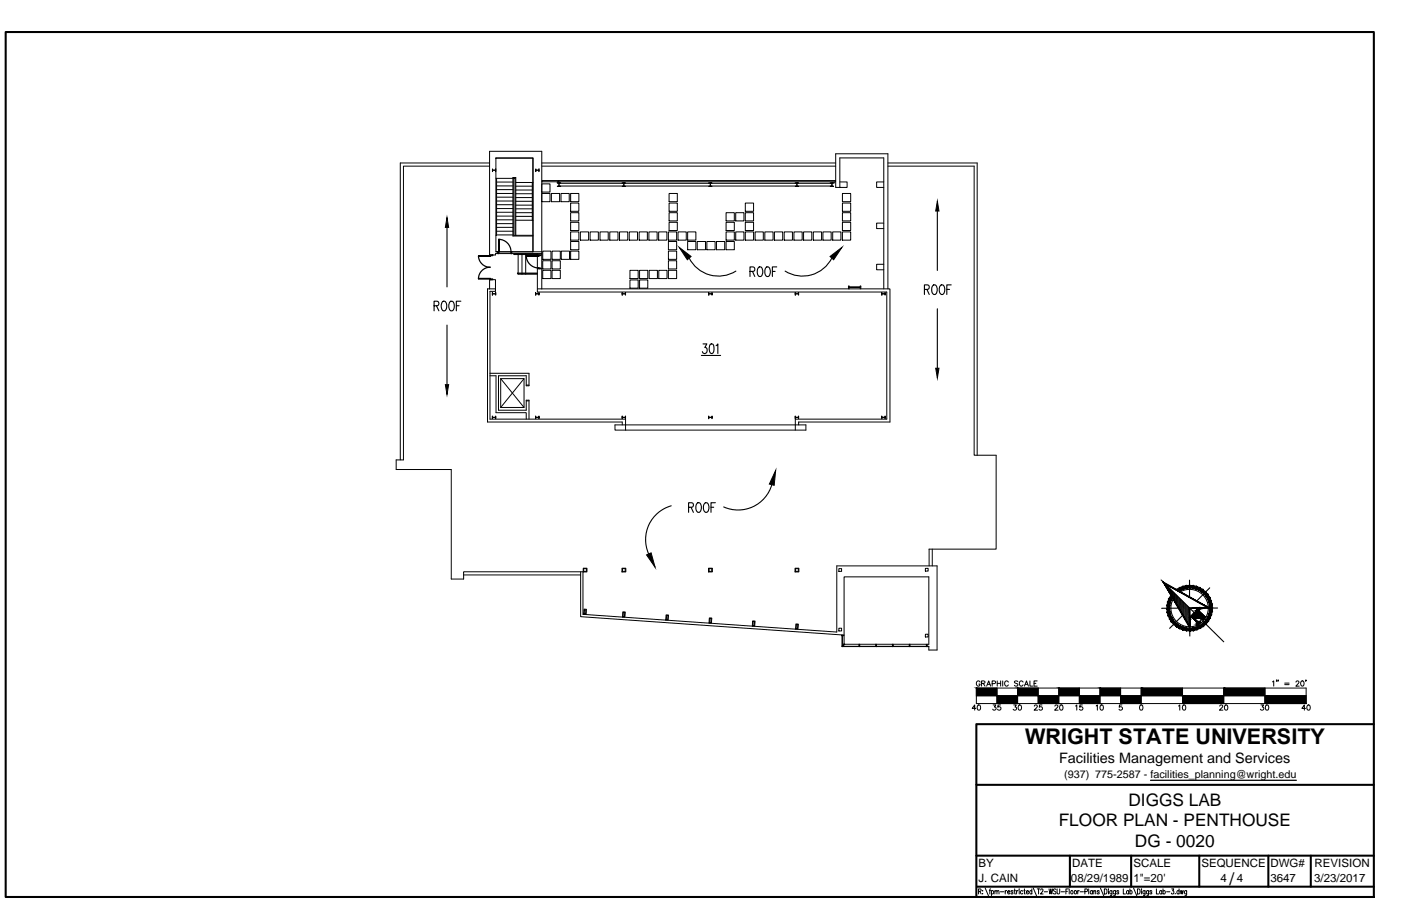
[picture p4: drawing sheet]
<svg xmlns="http://www.w3.org/2000/svg" width="432mm" height="279mm" viewBox="0 0 432 279" stroke-linecap="round" stroke-linejoin="round" font-family="sans-serif">
<defs><g id="words">
<text font-size="6.7" x="315.9" y="229.5">WRIGHT STATE UNIVERSITY</text>
<g font-size="5.3">
<text x="347.8" y="248.4">DIGGS LAB</text>
<text x="326.3" y="254.9">FLOOR PLAN - PENTHOUSE</text>
<text x="349.8" y="261.3">DG - 0020</text>
<text x="378.9" y="272.8">/</text>
</g>
<text font-size="4.4" x="326.4" y="235.4">Facilities Management and Services</text>
<g font-size="3.5">
<text x="301.6" y="267.4">BY</text>
<text x="330.4" y="267.4">DATE</text>
<text x="349.3" y="267.4">SCALE</text>
<text x="370.3" y="267.4">SEQUENCE</text>
<text x="391.6" y="267.4">DWG#</text>
<text x="405.2" y="267.4">REVISION</text>
<text x="301.6" y="272.1">J. CAIN</text>
<text x="330.1" y="272.1">08/29/1989</text>
<text x="349.3" y="272.1">1&quot;=20'</text>
<text x="376.2" y="272.1">4</text>
<text x="381.2" y="272.1">4</text>
<text x="391.6" y="272.1">3647</text>
<text x="405.1" y="272.1">3/23/2017</text>
</g>
<text font-size="3.3" x="328" y="240">(937) 775-2587 - facilities_planning@wright.edu</text>
</g></defs>
<!-- layer: A-EXISTING -->
<g fill="none" stroke="#000" stroke-width=".31">
<path d="M150.9 51.2h-26.6v90.6h-2.2v3h17v33.8h3.8v-2.3h36.8v13.2l78.2 5.4v-20.4h30.9v26h-2.5v-1.2h-26.6M150.9 50.3h-27.5v91.5M151.8 52.5v-.4v.8v-.3M151.8 52.5v.1M151.9 52.5h.8M152.6 52.5l.2-.4v.8v-.3M152.6 52.5l.1 .1M152.8 48.7h11.5v29h-11.5zM152.8 55h5.3M152.8 48.7h11.5v29M153 55v17.6h-.2M153 56.1h5.1"/>
<path d="M153 57.3h5.1M153 58.5h5.1M153 59.7h5.1M159 57.4h5.1M159 56.3h5.3M159 58.6h5.1M159 59.7h5.1M164.1 56.3v11.7h.2M165.2 52.5l-.1-.4v.8l.1-.3M165.2 52.5l-.1 .1M165.2 52.5h.8M166 52.5v.1"/>
<path d="M166 52.4v.1M166.1 52.4v-.3v.8v-.3M167 59.7h2.5v2.5h-2.5zM167 56.7h2.5v2.5h-2.5zM167 50.3h90.6M167 51.2h90.6M169.9 59.7h2.6v2.5h-2.6zM171.8 56.1v.3M172.2 56.1v-.4h-5.1v.4h90.4v-.4h-85.2v.4M172.2 56.4v.1M172.2 56.4h-.4h1h-.5M172.2 57.4l-.4 .1h1l-.5-.1"/>
<path d="M172.2 57.4h.1M172.3 57.4h.1M172.3 56.5v.9M172.3 56.5h84.1M172.3 57.4h84.1M172.3 56.4v.1M172.9 59.7h2.5v2.5h-2.5zM175.9 59.7h2.5v2.5h-2.5zM192.2 56.4v.1M192.2 56.4h-.5h1.1h-.5M192.2 57.4l-.5 .1h1.1l-.5-.1M192.2 57.4h.1"/>
<path d="M192.2 56.5v.9M192.3 57.4h.1M192.3 56.5v.9M192.3 56.4v.1M206.2 59.7h2.6v2.5h-2.6zM218.9 56.4v.1M218.9 56.4h-.5h1.1h-.5M218.9 57.4l-.5 .1h1.1l-.5-.1M218.9 57.4h.1M218.9 56.5v.9M219 57.4h.1M219 56.5v.9"/>
<path d="M219 56.4v.1M245.6 56.4v.1M245.6 56.4h-.5h1h-.4M245.6 57.4l-.5 .1h1l-.4-.1M245.6 57.4h.1M245.6 56.5v.9M245.7 56.4l-.1 .1M256.4 56.4v.1M256.4 56.4h-.5h1h-.4M256.4 57.4l-.5 .1h1l-.4-.1M256.4 57.4h.1M256.4 56.5v.9"/>
<path d="M257.1 56.1l-.2 .3M258.8 56.1h2.3v1.7h-2.3v-9.1h13.6v40.4M259.2 57.8h-1.6v-10.4h16.1v41.7M259.6 59.7h2.6v2.5h-2.6zM272.4 56.1h-2.2v1.7h2.2M273.7 51.2h26.5v89.2h6.8v28.9h-20.6v5.2M273.7 50.3h27.5v90.1M152.8 77.7h.7v.5M153 72.4h5.1M153 60.8h5.1M153 62h5.1M153 63.1h5.1"/>
<path d="M153 64.3h5.1M153 65.5h5.1M153 66.6h5.1M153 67.8h5.1M153 69h5.1M153 70.1h5.1M153 71.3h5.1M153.5 78.2h-.8v.4h-1.8v-31.9h16.1v42.4M153.5 77.7h13.5M153.5 78.2h13.5M158.8 72.6v-17.6h-.5v17.6h6M159 67.9h5.1"/>
<path d="M159 60.9h5.1M159 62.1h5.1M159 63.3h5.1M159 64.4h5.1M159 65.6h5.1M159 66.7h5.1M159 72.6v-17.8h-.9v18h6.2M159.7 78.2v.1M159.7 78.5v5.7M160.9 78.2v.1M160.9 78.5v5.7M162 78.2v.1"/>
<path d="M162 78.5v5.7M165.6 78.2v11.9h107.7v39.2h-28.2v3.3M165.6 78.3h-7.2v.2h7.2M165.6 78.6h1.4M167.3 77.4h2.5v2.6h-2.5zM170.2 77.4h2.5v2.6h-2.5zM173 77.4h2.5v2.6h-2.5zM175.9 71.5h2.5v2.6h-2.5zM175.9 68.6h2.5v2.5h-2.5zM175.9 65.6h2.5v2.5h-2.5zM175.9 62.6h2.5v2.6h-2.5zM175.9 74.5h2.5v2.5h-2.5z"/>
<path d="M175.9 77.4h2.5v2.6h-2.5zM178.9 71.5h2.5v2.6h-2.5zM181.9 71.5h2.5v2.6h-2.5zM184.9 71.5h2.6v2.6h-2.6zM187.9 71.5h2.6v2.6h-2.6zM190.9 71.5h2.6v2.6h-2.6zM193.9 71.5h2.6v2.6h-2.6zM197 71.5h2.5v2.6h-2.5zM200 71.5h2.5v2.6h-2.5zM203 71.5h2.5v2.6h-2.5zM206 77.4h2.5v2.6h-2.5zM206 74.5h2.5v2.5h-2.5z"/>
<path d="M206 71.5h2.5v2.6h-2.5zM206.2 68.6h2.6v2.5h-2.6zM206.2 65.6h2.6v2.5h-2.6zM206.2 62.6h2.6v2.6h-2.6zM209 71.5h2.5v2.6h-2.5zM211.9 71.5h2.6v2.6h-2.6zM211.9 74.5h2.6v2.5h-2.6zM214.9 74.5h2.5v2.5h-2.5zM217.9 74.5h2.5v2.5h-2.5zM220.8 74.5h2.6v2.5h-2.6zM223.8 71.5h2.5v2.6h-2.5zM223.8 74.5h2.5v2.5h-2.5z"/>
<path d="M223.8 68.6h2.5v2.5h-2.5zM223.8 65.6h2.5v2.5h-2.5zM226.8 71.5h2.5v2.6h-2.5zM226.8 65.6h2.5v2.5h-2.5zM229.7 71.5h2.6v2.6h-2.6zM229.7 68.6h2.6v2.5h-2.6zM229.7 65.6h2.6v2.5h-2.6zM229.7 62.6h2.6v2.6h-2.6zM232.7 71.5h2.6v2.6h-2.6zM235.7 71.5h2.6v2.6h-2.6zM238.7 71.5h2.5v2.6h-2.5zM241.7 71.5h2.5v2.6h-2.5z"/>
<path d="M244.7 71.5h2.5v2.6h-2.5zM247.7 71.5h2.5v2.6h-2.5zM250.7 71.5h2.5v2.6h-2.5zM253.6 71.5h2.6v2.6h-2.6zM256.6 71.5h2.6v2.6h-2.6zM259.6 71.5h2.6v2.6h-2.6zM259.6 68.6h2.6v2.5h-2.6zM259.6 65.6h2.6v2.5h-2.6zM259.6 62.6h2.6v2.6h-2.6zM272.4 68.8h-2.2v1.7h2.2M150.9 89.1v-2.9h1.8v3.6h-1.7v39.5h41.8v3.3M151.8 90.6l-.1-.4v.8l.1-.4"/>
<path d="M151.8 90.5v.1M151.8 90.6h.1M151.8 90.6h1M152.7 89.1h-2.4v41h41.5v.9M152.7 90.6h.1M152.8 90.5l-.1 .1M152.8 90.6v-.4v.8v-.4M159.7 84.4v.2h5.9M160.9 84.4v.2M162 84.4v.2M165.1 90.6v-.4v.8v-.4M165.1 90.5v.1"/>
<path d="M165.1 90.6h.1M165.2 90.6h.9M165.6 89.1h1.4M165.6 84.2h-6.1v.2h6.1M165.6 82.9h1.4M166.1 90.6h.1M166.1 90.5v.1M166.1 90.6v-.4v.8v-.4M167 89.1h107.3v41h-28.2v.9M167.3 80.4h2.5v2.5h-2.5zM167.3 83.4h2.5v2.5h-2.5zM170.2 80.4h2.5v2.5h-2.5z"/>
<path d="M170.2 83.4h2.5v2.5h-2.5zM191.8 90.6l-.1-.4v.8l.1-.4M191.8 90.5v.1M191.8 90.6h.1M191.8 90.6h1M192.7 90.6h.1M192.8 90.5l-.1 .1M192.8 90.6v-.4v.8v-.4M194.2 83.4h2.5v2.5h-2.5zM194.2 86.3h2.5v2.6h-2.5zM197.1 83.4h2.6v2.5h-2.6zM197.1 86.3h2.6v2.6h-2.6z"/>
<path d="M200.1 83.4h2.5v2.5h-2.5zM203 83.4h2.6v2.5h-2.6zM206 80.4h2.5v2.5h-2.5zM206 83.4h2.5v2.5h-2.5zM218.5 90.6l-.1-.4v.8l.1-.4M218.5 90.5v.1M218.5 90.6h.1M218.5 90.6h.9M219.4 90.6h.1M219.4 90.5v.1M219.4 90.6l.1-.4v.8l-.1-.4M246.1 90.6h.1"/>
<path d="M246.1 90.6h-1v-.4v.8v-.4h1M246.1 90.5v.1M246.1 90.6v-.4v.8v-.4M261.5 89.1v-.9h.2v.9M261.7 88.7h3.4M261.7 88.4h3.4M265.1 89.1v-.9h.2v.9M272.4 81.5h-2.2v1.7h2.2M272.7 90.6h.1M272.8 90.6h-1v-.4v.8v-.4h1M272.8 90.5l-.1 .1M272.8 90.6v-.4v.8v-.4"/>
<path d="M151 115.9h1.9v11.4h9.3v2M151 115.1h12v3.9h-.8v-3.1h-8.6v10.6h8.6v-3.1h.8v5.9M154.3 116.8h7.2v8.9M154.3 116.8l7.2 8.9h-7.2M154.3 116.8v8.9M161.5 116.8l-7.2 8.9M162.2 118.8h.8M151.8 128.7l-.1-.4v.8l.1-.4M151.8 128.6v.1M151.8 128.7h.1M151.8 128.7h1M152.7 128.7h.1"/>
<path d="M152.8 128.6l-.1 .1M152.8 128.7v-.4v.8v-.4M162.2 123.6h.8M165.1 128.7v-.4v.8v-.4M165.1 128.6v.1M165.1 128.7h.1M165.2 128.7h.9M166.1 128.6v.1M166.1 128.7v-.4v.8v-.4M189.5 131h58.9v1.6h-58.9zM191.7 128.3l.1 .8zM191.8 128.6v.1"/>
<path d="M191.8 128.7h1M192.8 128.6v.1M192.8 128.7v-.4v.8v-.4M218.4 128.3l.1 .8zM218.5 128.6v.1M218.5 128.7h.9M219.4 128.7h.1M219.4 128.6v.1M219.4 128.7l.1-.4v.8l-.1-.4M245.1 128.3v.8zM245.2 128.7h.9M246.1 128.7h.1"/>
<path d="M246.1 128.6v.1M246.1 128.7v-.4v.8v-.4M271.8 128.3v.8zM271.8 128.7h1M272.7 128.7h.1M272.8 128.6l-.1 .1M272.8 128.7v-.4v.8v-.4M142.9 177.3h36.1M179 176.3v13.9l80.4 5.6M179.8 175.2h1.1v1.2h-1.1zM179.9 175.4h.8v.8h-.8zM191.7 175.2h1.2v1.2h-1.2z"/>
<path d="M191.9 175.4h.8v.8h-.8zM218.4 175.2h1.2v1.2h-1.2zM218.5 175.4h.9v.8h-.9zM245 175.2h1.2v1.2h-1.2zM245.2 175.4h.9v.8h-.9zM258.5 175.4h.9v.8h-.9zM285.2 175.3h.9v.8h-.9zM287.3 169.3v5.2M180 187.8l.7 .1v1.6l-.8-.1zM180.1 188l.5 .1-.1 1.2h-.4zM192 188.7h.7l-.1 1.6h-.7zM192.1 188.9h.4v1.2h-.5z"/>
<path d="M205.3 189.6l.8 .1-.2 1.5h-.7zM205.5 189.8h.4l-.1 1.3h-.4zM218.6 190.6h.8l-.1 1.6-.8-.1zM218.8 190.7h.4l-.1 1.3h-.4zM232 191.5h.7l-.1 1.6h-.7zM232.1 191.7h.5l-.1 1.2h-.5zM245.3 192.4l.8 .1-.2 1.5h-.7zM245.5 192.6h.4l-.1 1.3h-.4zM258.5 193.7h.9v.9h-.9zM259.4 195.8h.8v.3h-.8zM259.5 196v3.2M259.6 196v3.2"/>
<path d="M259.7 199.4h26.6M260.2 198.5l.2 .2-.9 .7zM260.2 195.8v-17.9h26.1v20.8h-.5M260.2 196.1v2.4M260.4 198.7h25.1M264.7 198.7h.3l-.1 .7zM269.9 198.7h.2v.7zM275.1 198.7h.2l-.1 .7zM280.2 198.7h.3l-.2 .7zM285.2 195.6h.9v.8h-.9zM285.5 198.7h.3v.7h-.3z"/>
</g>
<!-- layer: A-DOOR -->
<g fill="none" stroke="#000" stroke-width=".38">
<path d="M147.5 79a3.6 3.6 0 0 0 3.6 3.4M147.5 78.8h3.6v.2h-3.6zM151.1 78.6h.8v.2h-.8zM153.5 77.7h.2v.5h-.2zM153.7 73.8a3.8 3.8 0 0 1 3.8 3.8M153.7 73.8h.2v3.9h-.2zM157.5 77.7h.2v.5h-.2zM162.2 78.8a3.8 3.8 0 0 0 3.8 3.8M162.2 78.8h3.8v.2h-3.8zM166 78.6h.6v.2h-.6zM147.5 85.9h3.6v.1h-3.6zM151.1 82.4a3.6 3.6 0 0 0-3.6 3.6"/>
<path d="M151.1 86h.8v.2h-.8zM166 82.6h.6v.3h-.6z"/>
</g>
<!-- layer: BORDER -->
<path d="M1.7 9.9h421.7v266.7h-421.7zM423.4 223.3h-122.5v53.3M300.9 242h122.5M300.9 263.9h122.5M301.1 273.4h122.3M329.7 263.9v9.5M348.6 263.9v9.5M369.6 263.9v9.5M390.9 263.9v9.5M404 263.9v9.5" fill="none" stroke="#000" stroke-width=".63"/>
<!-- layer: BORDER-NOTE -->
<path d="M354.6 240.6h45" fill="none" stroke="#000" stroke-width=".38"/>
<g fill="none" stroke="#000" stroke-width=".31">
<path d="M301.6 274.9l.7-.1v-.6l-.7-.1v1.6M302 274.9l.4 .8M302.9 274.6h.1M302.9 275.6h.1M303.6 273.8l1 2.4M304.9 274.6h.4M305.3 274.1l-.2 .3v1.3M305.6 274.9l.1-.2a.44 .44 0 0 1 .6 .5 .44 .44 0 0 1-.7 .3M305.6 274.6v1.6M306.6 275l.3-.4 .3 .1 .1 1M306.6 274.6v1.1M307.3 275l.3-.4 .2 .1 .1 1"/>
<path d="M308.3 275h1.1M309.8 274.6v1.1M310.3 274.6l-.5 .5M310.6 275.1h.6l-.1-.4a.44 .44 0 0 0-.5 .5 .44 .44 0 0 0 .6 .3M312.2 274.9l-.2-.3-.4 .1v.3l.6 .5-.2 .2-.4-.2M312.6 274.6h.3M312.7 274.1v1.3l.3 .3M313.3 274.6v1.1M313.8 274.6l-.5 .5M314.1 274.2h.1M314.1 274.6v1.1M315.2 274.9l-.1-.2a.45 .45 0 0 0-.6 .5 .45 .45 0 0 0 .7 .3"/>
<path d="M315.6 274.6h.3M315.7 274.1v1.3l.3 .3M316.3 275.1h.7l-.1-.4a.44 .44 0 0 0-.6 .5 .44 .44 0 0 0 .7 .3M318 274.9l-.1-.2a.44 .44 0 0 0-.6 .5 .44 .44 0 0 0 .7 .3M318 274.1v1.6M318.4 273.8l1.1 2.4M319.7 274.1h.8M320.1 274.1v1.6M320.8 274.5v-.1a.36 .36 0 0 1 .5-.2 .36 .36 0 0 1 .1 .5l-.7 1h.8M321.8 275h1M323.3 274.1l.3 1.6 .3-1.6 .3 1.6 .3-1.6M325.5 274.3l-.3-.2-.5 .2 .1 .4 .5 .3a.42 .42 0 0 1 0 .7 .42 .42 0 0 1-.6-.2"/>
<path d="M325.8 274.1l.1 1.4 .3 .2 .2-.1 .2-.3v-1.2M327 275h1.1M328.5 274.9h.5M329.3 274.1h-.8v1.6M329.5 274.1v1.6M332.2 274.6v1.1M332.6 274.6l-.4 .5M332.9 275h1M334.4 275l.6-.1 .1-.7-.7-.1v1.6M335.5 274.1v1.6M336.7 274.9l-.1-.2a.44 .44 0 0 0-.6 .5 .44 .44 0 0 0 .7 .3M336.7 274.6v1.1"/>
<path d="M337.1 275l.3-.4 .3 .1v1M337.1 274.6v1.1M338.8 274.9l-.2-.3-.4 .1v.3l.6 .5-.2 .2-.4-.2M339.1 273.8l1.1 2.4M340.4 274.1a.78 .78 0 0 1 .8 .8 .78 .78 0 0 1-.8 .8zM341.6 274.2h.1M341.6 274.6v1.1M342.7 274.6v1.5l-.5 .1M342.7 274.9l-.1-.2a.44 .44 0 0 0-.6 .5 .44 .44 0 0 0 .7 .3M343.8 274.6v1.3l-.3 .3h-.2M343.8 274.9l-.1-.2a.45 .45 0 0 0-.6 .5 .45 .45 0 0 0 .7 .3M344.8 274.9l-.2-.3-.4 .1v.3l.6 .5-.2 .2-.4-.2"/>
<path d="M346.2 274.1v1.6h.7M347.9 274.9l-.2-.2a.44 .44 0 0 0-.5 .5 .44 .44 0 0 0 .7 .3M347.9 274.6v1.1M348.2 274.9l.2-.2a.44 .44 0 0 1 .5 .5 .44 .44 0 0 1-.7 .3M348.2 274.1v1.6M349.3 273.8l1.1 2.4M350.6 274.1a.78 .78 0 0 1 .8 .8 .78 .78 0 0 1-.8 .8zM351.8 274.2h.1M351.8 274.6v1.1M352.9 274.6v1.5l-.5 .1M352.9 274.9l-.1-.2a.44 .44 0 0 0-.6 .5 .44 .44 0 0 0 .7 .3M354 274.6v1.3l-.2 .3h-.3"/>
<path d="M354 274.9l-.1-.2a.44 .44 0 0 0-.6 .5 .44 .44 0 0 0 .7 .3M355 274.9l-.2-.3-.4 .1v.3l.6 .5-.2 .2-.4-.2M356.4 274.1v1.6h.7M358.1 274.9l-.2-.2a.44 .44 0 0 0-.5 .5 .44 .44 0 0 0 .7 .3M358.1 274.6v1.1M358.5 274.9l.1-.2a.45 .45 0 0 1 .6 .5 .45 .45 0 0 1-.7 .3M358.5 274.1v1.6M359.6 275h1M361.1 274.1h.7l-.4 .6a.45 .45 0 0 1 .4 .7 .45 .45 0 0 1-.8 0M362.2 275.6h.1M363.4 274.9l-.1-.2a.44 .44 0 0 0-.6 .5 .44 .44 0 0 0 .7 .3M363.4 274.1v1.6"/>
<path d="M363.8 274.6l.2 1.1 .3-1.1 .2 1.1 .2-1.1M365.7 274.6v1.5l-.5 .1M365.7 274.9l-.1-.2a.44 .44 0 0 0-.6 .5 .44 .44 0 0 0 .7 .3"/>
<circle cx="330.4" cy="275.1" r=".48"/>
<circle cx="331.5" cy="275.1" r=".49"/>
</g>
<!-- layer: ROOM-NUMBER -->
<path d="M216.2 109.6h5.9M216.7 106.1h1.2l-.7 1.1a.9 .9 0 0 1 .7 1.1 .9 .9 0 0 1-1.2 .6l-.2-.5M218.9 106.2l.5-.1a1.38 1.38 0 0 1 .7 1.7l-.3 1.1-.6 .1a2.28 2.28 0 0 1-.3-2.8zM220.7 106.6l.5-.5v2.9" fill="none" stroke="#000" stroke-width=".34"/>
<!-- layer: A-NOTE -->
<g fill="none" stroke="#000" stroke-width=".34">
<path d="M137.8 70.1v18.4M212.4 79.6a10.1 10.1 0 0 0 14.4 4M256.4 79.6a10.1 10.1 0 0 1-14.4 4M288.9 65.1v18.3M133.8 94.3l1.3-.1 .2-.5-.2-.7-1.3-.1v3M134.5 94.3l.8 1.6M136.4 93l.2-.1a1.29 1.29 0 0 1 1.1 1.8l-.1 .4a.74 .74 0 0 1-.7 .8 .74 .74 0 0 1-.8-.8l-.1-1.1zM138.7 93l.3-.1a1.29 1.29 0 0 1 1 1.8l-.1 .4a.74 .74 0 0 1-.7 .8 .74 .74 0 0 1-.8-.8l-.1-1.1zM140.6 94.3h.9M142 92.9h-1.4v3M231.2 83.7h.9a.73 .73 0 0 0 .6-.7 .73 .73 0 0 0-.6-.7h-.9v3M231.9 83.7l.7 1.6"/>
<path d="M233.8 82.4l.2-.1a1.39 1.39 0 0 1 1 2.3 .72 .72 0 0 1-.4 .6 .72 .72 0 0 1-.8-.1l-.4-1 .1-1.1zM236.1 82.4l.3-.1a1.39 1.39 0 0 1 .9 2.3 .72 .72 0 0 1-.4 .6 .72 .72 0 0 1-.8-.1l-.4-1 .1-1.1zM238.1 83.7h.8M239.4 82.3h-1.3v3M284.9 89.3h1l.5-.6a.64 .64 0 0 0-.5-.8h-1v2.9M285.7 89.3l.7 1.5M287.6 88l.2-.1a1.39 1.39 0 0 1 .9 2.2 .72 .72 0 0 1-1.1 .5l-.4-.9v-1.2zM288.9 95.2v18.4M289.9 88l.2-.1a1.39 1.39 0 0 1 1 2.2 .72 .72 0 0 1-1.2 .5l-.4-.9 .1-1.2zM291.8 89.3h.9M293.2 87.9h-1.4v2.9M137.8 100.3v18.3"/>
<path d="M206.9 156a10.8 10.8 0 0 0-7 14.8M212.2 156.4h1l.5-.5a.64 .64 0 0 0-.5-.9h-1v3M213 156.4l.7 1.6M214.9 155.2l.2-.2a1.39 1.39 0 0 1 .9 2.3 .72 .72 0 0 1-1.1 .5l-.4-.9 .1-1.2zM217.2 155.2l.2-.2a1.39 1.39 0 0 1 1 2.3 .72 .72 0 0 1-1.2 .5l-.4-.9 .1-1.2zM219.1 156.4h.9M220.5 155h-1.4v3M237.9 149.5a10.8 10.8 0 0 1-14.9 6.8"/>
</g>
<path d="M137.8 67.1l.5 3h-1zM209.3 76.3l3.7 2.8-1.1 1zM255.8 79.1l3.7-2.8-2.6 3.8zM288.9 62l.5 3.1h-1zM137.3 118.6h1l-.5 3.1zM288.4 113.6h1l-.5 3zM239.1 145l-.5 4.7-1.5-.4zM199.3 171.1l1.4-.6 1.2 4.4z" fill="#000" stroke="#000" stroke-width=".31"/>
<!-- layer: NORTH -->
<g fill="#000" stroke="#000" stroke-width=".31">
<path d="M367.2 189.9l-.3 .6zM369.3 192l-.1 .2zM369.4 192l-.2 .2zM369.5 192l-.3 .3zM369.5 192l-.3 .4zM369.5 187.8l-.1 .1zM369.8 191.8l-.4 .6zM370.3 189.3l1.1 1-1.9 .4z"/>
<path d="M360.8 183.7l.7 .4-1.2 .5zM360.3 184.6l.7 .3 .5-.8zM360.3 184.6l.7 .3-1.1 .7zM359.9 185.6l.8 .2 .3-.9zM359.9 185.6l.8 .2-1 .9zM359.7 186.7h.8l.2-.9zM359.7 186.7h.8l-.9 1zM360.5 186.7l-.9 1h.8zM359.6 187.7h.8l-.7 1.1zM360.4 187.7l-.7 1.1 .9-.1zM359.7 188.8l.9-.1-.6 1.1zM360.6 188.7l-.6 1.1 .8-.2zM360 189.8l.8-.2-.4 1.2zM360.8 189.6l-.4 1.2 .8-.4zM360.4 190.8l.8-.4-.2 1.3zM361.2 190.4l-.2 1.3 .7-.5zM361 191.7l.7-.5v1.3zM361.7 191.2v1.3l.6-.5z"/>
<path d="M361.7 192.5l.6-.5 .3 1.3zM362.3 192l.3 1.3 .4-.7zM363 192.6l.5 1.2-.9-.5zM363 192.6l.5 1.2 .4-.7zM363.9 193.1l.6 1.1-1-.4zM363.9 193.1l.6 1.1 .3-.8zM364.8 193.4l.8 1.1-1.1-.3zM364.8 193.4l.8 1.1 .1-.8zM365.7 193.7l1 .9-1.1-.1zM365.7 193.7l1 .9v-.9zM366.7 193.7l1.1 .8-1.1 .1zM366.7 193.7l1.1 .8-.1-.9zM367.7 193.6l1.2 .6-1.1 .3zM367.7 193.6l1.2 .6-.3-.8zM368.6 193.4l1.3 .4-1 .4zM368.6 193.4l1.3 .4-.4-.7zM369.5 193.1l1.3 .1-.9 .6zM369.5 193.1l1.3 .1-.5-.7zM370.3 192.5h1.4l-.9 .7zM370.3 192.5h1.4l-.6-.6zM371.1 191.9l1.3-.2-.7 .8zM371.7 191.1l-.6 .8 1.3-.2zM371.7 191.1l1.2-.4-.5 1zM372.2 190.3l-.5 .8 1.2-.4zM372.2 190.3l1.2-.6-.5 1zM372.5 189.4l-.3 .9 1.2-.6zM372.5 189.4l1.1-.8-.2 1.1zM372.8 188.5l-.3 .9 1.1-.8zM373.7 187.5l-.1 1.1-.8-.1zM372.8 187.5v1l.9-1zM373.6 186.4l.1 1.1h-.9zM372.8 186.5v1l.8-1.1zM373.3 185.3l.3 1.1-.8 .1zM372.5 185.6l.3 .9 .5-1.2zM372.9 184.3l.4 1-.8 .3zM372.2 184.7l.3 .9 .4-1.3zM372.3 183.4l.6 .9-.7 .4zM371.7 183.9l.5 .8 .1-1.3zM371.6 182.6l.7 .8-.6 .5zM371.6 182.6l-.6 .5 .7 .8zM370.8 181.8l.8 .8-.6 .5zM370.8 181.8l-.5 .7 .7 .6zM369.8 181.3l1 .5-.5 .7zM369.8 181.3l-.3 .7 .8 .5zM368.9 180.9l.9 .4-.3 .7zM368.9 180.9l-.3 .8 .9 .3zM367.8 180.6l1.1 .3-.3 .8zM367.8 180.6l-.1 .8 .9 .3zM366.7 180.5l1.1 .1-.1 .8zM366.7 180.5v.8l1 .1zM365.7 180.6l1-.1v.8zM365.7 180.6l.1 .8 .9-.1zM364.6 180.8l1.1-.2 .1 .8zM364.6 180.8l.2 .8 1-.2zM363.6 181.2l1-.4 .2 .8zM363.6 181.2l.4 .8 .8-.4zM362.7 181.8l.9-.6 .4 .8zM362.7 181.8l.4 .6 .9-.4z"/>
<path d="M358.5 179.4l8 14 .2-.1zM358.5 179.4l.6 .7 7.6 13.2zM358.5 179.4l.6 .7 13.8 7.5zM359.1 180.1l13.8 7.5-.9-.3zM366.8 187.7l6.1-.1-.9-.3zM366.5 187.4l5.5-.1-5.2 .4zM366.5 187.4l.3 6v-5.7zM366.5 187.4l.3 6h-.3z"/>
<path d="M367.2 189.9l-.3 .6 .7-.9zM367.6 189.6l-.7 .9z"/>
<path d="M368 189.1l-.8 1zM368 189.1l-.7 1.1z"/>
<path d="M367.7 190.4l-.1 .2 1.6 1.3zM367.6 190.6l1.6 1.3-.1 .1z"/>
<path d="M368 189.1l-.7 1.1 1.2-1zM367.3 190.2l1.2-1-.9 1.4z"/>
<path d="M368.5 189.2l-.8 1.2 1.2-1.2zM367.7 190.4l1.2-1.2-.8 1.3z"/>
<path d="M369.1 188l-.4 .6zM369.1 188l-.4 .6zM369.1 188l-.4 .6z"/>
<path d="M368.6 188.5l.1 .2zM368.6 188.5h.1zM368.6 188.5l.8-.9zM369.4 187.6l-.7 .9zM369.4 187.6l.2 .2zM369.4 187.8h.2z"/>
<path d="M368.9 189.2l-.8 1.3 2.2-1zM368.1 190.5l2.2-1-.8 1.2z"/>
<path d="M369.1 188l-.4 .6zM369.1 188l-.4 .6z"/>
<path d="M369.1 188l-.3 .5zM369.2 187.9l-.4 .6z"/>
<path d="M369.3 188.1l-.2 .3zM369.3 188.1l-.2 .3z"/>
<path d="M367.2 190.2l1.9 1.9zM367.2 190.1l2 1.9zM367.2 190.1l-.3 .4zM366.9 190.4l.3-.3zM366.7 190.4l.2 .1zM366.7 190.4h.2zM368 189l-1.3 1.4zM368 189l-1.2 1.4zM368 189l2.1 .4zM368.1 189.1l2.3 .4zM369.3 188.6l1.1 .9zM369.3 188.6l1.1 .9z"/>
<path d="M369.2 187.8l-.4 .7zM369.2 187.8l-.4 .7z"/>
<path d="M369.2 192.5l-.1 .1zM369.2 192.5l-.1 .1z"/>
<path d="M369.2 192.4l-.1 .2zM369.2 192.4l-.1 .2z"/>
<path d="M369.2 187.8l-.3 .6zM369.3 187.8l-.4 .6z"/>
<path d="M369.2 191.9l-.1 .1zM369.1 192l.1-.1zM369.2 191.9v.2z"/>
<path d="M369.2 191.9v.2zM369.2 192.1l.1-.1zM369.3 192l-.1 .1z"/>
<path d="M369.3 188.1l-.2 .3zM369.3 188.1l-.2 .3z"/>
<path d="M369.3 188.1l-.2 .3zM369.3 188.1l-.2 .3z"/>
<path d="M369.3 188.1l-.2 .3zM369.3 188.1l-.2 .3zM369.3 188.1l-.1 .3zM369.3 188.1l-.1 .3z"/>
<path d="M369.3 188.1l-.1 .3zM369.3 188.1l-.1 .3z"/>
<path d="M369.3 192l-.1 .1zM369.2 192.1l.1-.1zM369.3 192l-.1 .2z"/>
<path d="M369.3 187.8l-.4 .6zM369.4 187.7l-.5 .7zM369.4 187.7l-.5 .7zM369.4 187.7l-.5 .7z"/>
<path d="M369.3 188l-.2 .4zM369.3 188l-.2 .4z"/>
<path d="M369.3 188.1l-.2 .3zM369.3 188l-.2 .4z"/>
<path d="M369.3 188.2l-.1 .2zM369.3 188.1l-.1 .3z"/>
<path d="M369.3 188.2l-.1 .2zM369.3 188.2l-.1 .2z"/>
<path d="M369.3 188.2l-.1 .2zM369.3 188.2l-.1 .2z"/>
<path d="M369.3 188.2l-.1 .2zM369.3 188.2l-.1 .2z"/>
<path d="M369.3 188.2l-.1 .2zM369.2 188.4l.2-.1zM369.4 188.3l-.2 .1zM369.4 188.3l-.2 .1z"/>
<path d="M369.3 192l-.1 .2zM369.4 192l-.2 .2zM369.4 192l-.2 .2zM369.4 192l-.2 .2z"/>
<path d="M369.5 188.4l2 2zM369.5 188.4l2 2zM371.4 190.4l-.5 .5zM371.4 190.4l-.5 .5zM367.8 190.5l3.1 .4zM367.6 190.3l3.3 .6zM367.6 190.3l1.7 1.6zM367.6 190.3l1.7 1.6z"/>
<path d="M369.4 188.3l-.2 .1zM369.2 188.4l.2-.1z"/>
<path d="M369.4 192l-.2 .2zM369.4 192l-.2 .2z"/>
<path d="M369.4 192l-.2 .2zM369.2 192.2l.2-.2zM369.4 192l-.2 .2z"/>
<path d="M369.4 187.7l-.5 .7zM369.4 187.7l-.5 .7z"/>
<path d="M369.4 187.7l-.4 .7zM369.5 187.7l-.5 .7z"/>
<path d="M369.4 188.3l-.1 .2zM369.4 188.3l-.1 .2z"/>
<path d="M369.4 188.3l-.1 .2zM369.3 188.5l.1-.1z"/>
<path d="M369.4 192l-.1 .2zM369.4 192l-.1 .3z"/>
<path d="M369.8 191.8l-.4 .6zM369.8 191.8l-.3 .6z"/>
<path d="M369.5 187.7l-.5 .7zM369.5 187.8l-.5 .6zM369.5 187.8l-.4 .6zM369.5 187.8l-.4 .6z"/>
<path d="M369.5 187.8l-.4 .6zM369.5 187.8l-.4 .6z"/>
<path d="M369.5 188.4l-.2 .1zM369.4 188.4l-.1 .1z"/>
<path d="M369.5 188.4l-.2 .1zM369.3 188.5l.2-.1z"/>
<path d="M369.5 188.4l-.1 .2 .9 .7zM369.4 188.6l.9 .7v.2z"/>
<path d="M369.5 192l-.2 .3zM369.4 192l-.1 .3z"/>
<path d="M369.5 192l-.2 .3zM369.5 192l-.2 .3z"/>
<path d="M369.5 192l-.2 .3zM369.5 192l-.3 .3zM369.5 192l-.3 .4z"/>
<path d="M369.5 192l-.3 .4zM369.5 192l-.3 .4zM369.5 192l-.3 .4z"/>
<path d="M369.5 192l-.4 .6zM369.5 192l-.4 .7z"/>
<path d="M369.5 192l-.4 .7zM369.5 192.1l-.4 .6z"/>
<path d="M369.5 190.7l1.4 .2 .5-.6zM371.4 190.3l-.5 .6z"/>
<path d="M369.5 187.8l-.2 .2zM369.5 187.8l-.2 .2zM369.5 187.8l-.1 .1z"/>
<path d="M369.5 192.1l-.4 .6zM369.5 192.1l-.4 .6z"/>
<path d="M369.5 192l-.4 .7zM369.5 192l-.4 .7z"/>
<path d="M369.8 191.8l.2 .2zM369.9 192l-.7 .8zM369.9 192l-.7 .8zM369 192.6l.2 .2zM369 192.6l.2 .1z"/>
<path d="M369.6 192l-.5 .7zM369.5 192l-.4 .7z"/>
<path d="M369.6 192l-.5 .7zM369.6 192l-.5 .7z"/>
<path d="M369.6 192l-.4 .7zM369.6 192l-.4 .7z"/>
<path d="M369.6 192l-.4 .7zM369.6 192l-.4 .7z"/>
<path d="M369.6 192l-.4 .6zM369.7 192l-.5 .6z"/>
<path d="M369.7 192l-.4 .5zM369.7 192l-.4 .5z"/>
<path d="M369.7 192l-.3 .5zM369.8 191.9l-.4 .6z"/>
</g>
<path d="M368.7 188.5v.1M369 188.3v.1M369.1 188.3v.1M369.2 192.2h.1M369.2 188.1h.1M369.3 192.3v.1M369.3 188l.1 .1M369.3 192.3h.1M369.4 188.2h-.1M369.5 192v.1M369.6 192l-.1 .1" fill="none" stroke="#000" stroke-width=".31"/>
<circle cx="369.2" cy="191.9" r=".17" fill="#000"/>
<g fill="none" stroke="#000" stroke-width=".34">
<path d="M358.8 179.8l9.5 9.3M358.9 179.9v.1M366.6 178.9v5.3M359.2 180.2v.3M359.5 180.5v.5M359.8 180.8v.8M360.1 181.1v1M360.4 181.4v1.3M360.8 181.7v1.5M361.1 182v1.7M361.4 182.3v2M361.7 182.6v2.2"/>
<path d="M362 182.9v2.5M362.3 183.3v2.6M362.6 183.6v2.9M362.9 183.9l.1 3.1M363.3 184.2v3.4h-5.3M363.6 184.5v3.6M363.7 182.5a5.8 5.8 0 0 1 8.6 4 5.8 5.8 0 0 1-6.6 6.7 5.8 5.8 0 0 1-4.1-8.5M363.9 184.8v3.8M364.2 185.1v4.1M364.5 185.4v4.3l-4 4.1M364.8 185.7v4.6M365.1 186l.1 4.8"/>
<path d="M365.4 186.4l.1 4.9M365.8 186.7v5.2M366.1 187v5.4M366.4 187.3v5.7M366.7 190.9v5.2M369.9 190.7l7.3 7.2M370 187.5h5.3M372.8 181.3l-4 4.1"/>
</g>
<!-- layer: Graphic Scale -->
<g fill="none" stroke="#000" stroke-width=".31">
<path d="M300.8 218.5h-1.2l.8-1.1v1.6M300.9 212.2h101.7v4.8h-101.7zM300.9 214.6h101.7M301.4 217.5a.79 .79 0 0 1 .9 .6 .79 .79 0 0 1-.5 .9l-.5-.3zM302.1 210.4a.59 .59 0 0 0-.7-.4 .59 .59 0 0 0-.5 .6v.4a.58 .58 0 0 0 .6 .6 .58 .58 0 0 0 .6-.6h-.4M302.5 210.7h.9l.2-.4-.4-.3h-.7v1.6M303 210.7l.6 .9M304.1 211.6l.6-1.6 .6 1.6M304.3 211h.8M305.8 210.8l.9-.1 .1-.4-.3-.3h-.7v1.6M306.1 217.4h.8l-.4 .6a.53 .53 0 0 1 .5 .5 .53 .53 0 0 1-.4 .6 .53 .53 0 0 1-.6-.4M307.3 212.2v4.8"/>
<path d="M307.4 210v1.6M307.4 210.7h1M308.4 217.4h-.8l-.1 .7a.56 .56 0 0 1 .9 0 .56 .56 0 0 1-.2 .8 .56 .56 0 0 1-.8-.2M308.4 210v1.6M309 210v1.6M310.8 210.4a.59 .59 0 0 0-.7-.4 .59 .59 0 0 0-.5 .6v.4a.59 .59 0 0 0 .5 .6 .59 .59 0 0 0 .7-.4M312.4 217.4h.8l-.4 .6a.53 .53 0 0 1 .4 .9 .53 .53 0 0 1-.9-.2M313.6 212.2v4.8M313.7 210.2l-.4-.2-.7 .2 .1 .3 .9 .4v.6l-.6 .1-.4-.3M314 217.5a.73 .73 0 0 1 .9 .7 .73 .73 0 0 1-.9 .7l-.2-.6zM315.3 210.4a.59 .59 0 0 0-.6-.4 .59 .59 0 0 0-.5 .6v.4a.59 .59 0 0 0 .4 .6 .59 .59 0 0 0 .7-.4M315.7 211.6l.7-1.6 .6 1.6"/>
<path d="M316 211h.8M317.4 210v1.6h.9M318.7 210.7h.6M318.8 217.8l.2-.3 .4-.1 .3 .5-1 1.1h1.1M319.7 210h-1v1.6h1M320 212.2v4.8M321.2 217.4h-.8l-.1 .7a.56 .56 0 0 1 .8 0 .56 .56 0 0 1-.1 .8 .56 .56 0 0 1-.8-.2M325.1 217.8l.3-.4h.3l.4 .5-1.1 1.1h1.1M326.3 212.2v4.8M326.8 217.5a.79 .79 0 0 1 .9 .6 .79 .79 0 0 1-.5 .9l-.5-.3zM331.5 217.7l.4-.3v1.6M332.7 212.2v4.8"/>
<path d="M333.6 217.4h-.8v.7a.56 .56 0 0 1 .8 0 .56 .56 0 0 1-.1 .8 .56 .56 0 0 1-.8-.2M337.8 217.7l.4-.3v1.6M339 212.2v4.8M339.3 217.5a.79 .79 0 0 1 .9 .6 .79 .79 0 0 1-.5 .9l-.6-.3-.1-.6zM345.4 212.2v4.8M345.8 217.4h-.8l-.1 .7a.57 .57 0 0 1 .9-.1 .57 .57 0 0 1-.1 .9 .57 .57 0 0 1-.8-.2M351.4 217.5a.79 .79 0 0 1 1 .6 .79 .79 0 0 1-.6 .9l-.5-.3zM351.7 212.2v4.8M363.2 217.7l.4-.3v1.6M364.5 212.2v4.8M364.7 217.5a.79 .79 0 0 1 .9 .6 .79 .79 0 0 1-.5 .9l-.6-.3-.1-.6zM375.9 217.8l.3-.4h.4l.3 .5-1.1 1.1h1.1"/>
<path d="M377.2 212.2v4.8M377.6 217.5a.78 .78 0 0 1 .9 .6 .78 .78 0 0 1-.5 .9l-.5-.3-.1-.6zM388.6 217.4h.8l-.4 .6a.53 .53 0 0 1 .4 .9 .53 .53 0 0 1-.9-.2M389.9 212.2v4.8M390.2 217.5a.79 .79 0 0 1 .9 .6 .79 .79 0 0 1-.5 .9l-.5-.3zM392.2 210.3l.4-.3v1.6M393.5 209.8h-.1h.1l-.1 .4M394 209.8h-.2h.2l-.2 .4M396 210.7h1.3M396 211.1h1.3M399.4 210.4l.3-.4 .7 .3-1 1.3h1M401.1 210.1a.79 .79 0 0 1 .9 .5 .79 .79 0 0 1-.5 1l-.5-.3-.1-.6z"/>
<path d="M402.4 218.5h-1.2l.8-1.1v1.6M402.6 209.8h-.2h.2l-.2 .4M403 217.5a.78 .78 0 0 1 .9 .6 .78 .78 0 0 1-.5 .9l-.5-.3-.1-.6z"/>
</g>
<g fill="#000" stroke="#000" stroke-width=".31">
<path d="M300.9 212.2l6.4 2.4v-2.4zM300.9 212.2l6.4 2.4h-6.4z"/>
<path d="M307.3 214.6l6.3 2.4v-2.4zM307.3 214.6l6.3 2.4h-6.3z"/>
<path d="M313.6 212.2l6.4 2.4v-2.4zM313.6 212.2l6.4 2.4h-6.4z"/>
<path d="M320 214.6l6.3 2.4v-2.4zM320 214.6l6.3 2.4h-6.3z"/>
<path d="M326.3 212.2l6.4 2.4v-2.4zM326.3 212.2l6.4 2.4h-6.4z"/>
<path d="M332.7 214.6l6.3 2.4v-2.4zM332.7 214.6l6.3 2.4h-6.3z"/>
<path d="M339 212.2l6.4 2.4v-2.4zM339 212.2l6.4 2.4h-6.4z"/>
<path d="M345.4 214.6l6.3 2.4v-2.4zM345.4 214.6l6.3 2.4h-6.3z"/>
<path d="M351.7 212.2l12.8 2.4v-2.4zM351.7 212.2l12.8 2.4h-12.8z"/>
<path d="M364.5 214.6l12.7 2.4v-2.4zM364.5 214.6l12.7 2.4h-12.7z"/>
<path d="M377.2 212.2l12.7 2.4v-2.4zM377.2 212.2l12.7 2.4h-12.7z"/>
<path d="M389.9 214.6l12.7 2.4v-2.4zM389.9 214.6l12.7 2.4h-12.7z"/>
</g>
<use href="#words"/>
</svg>
